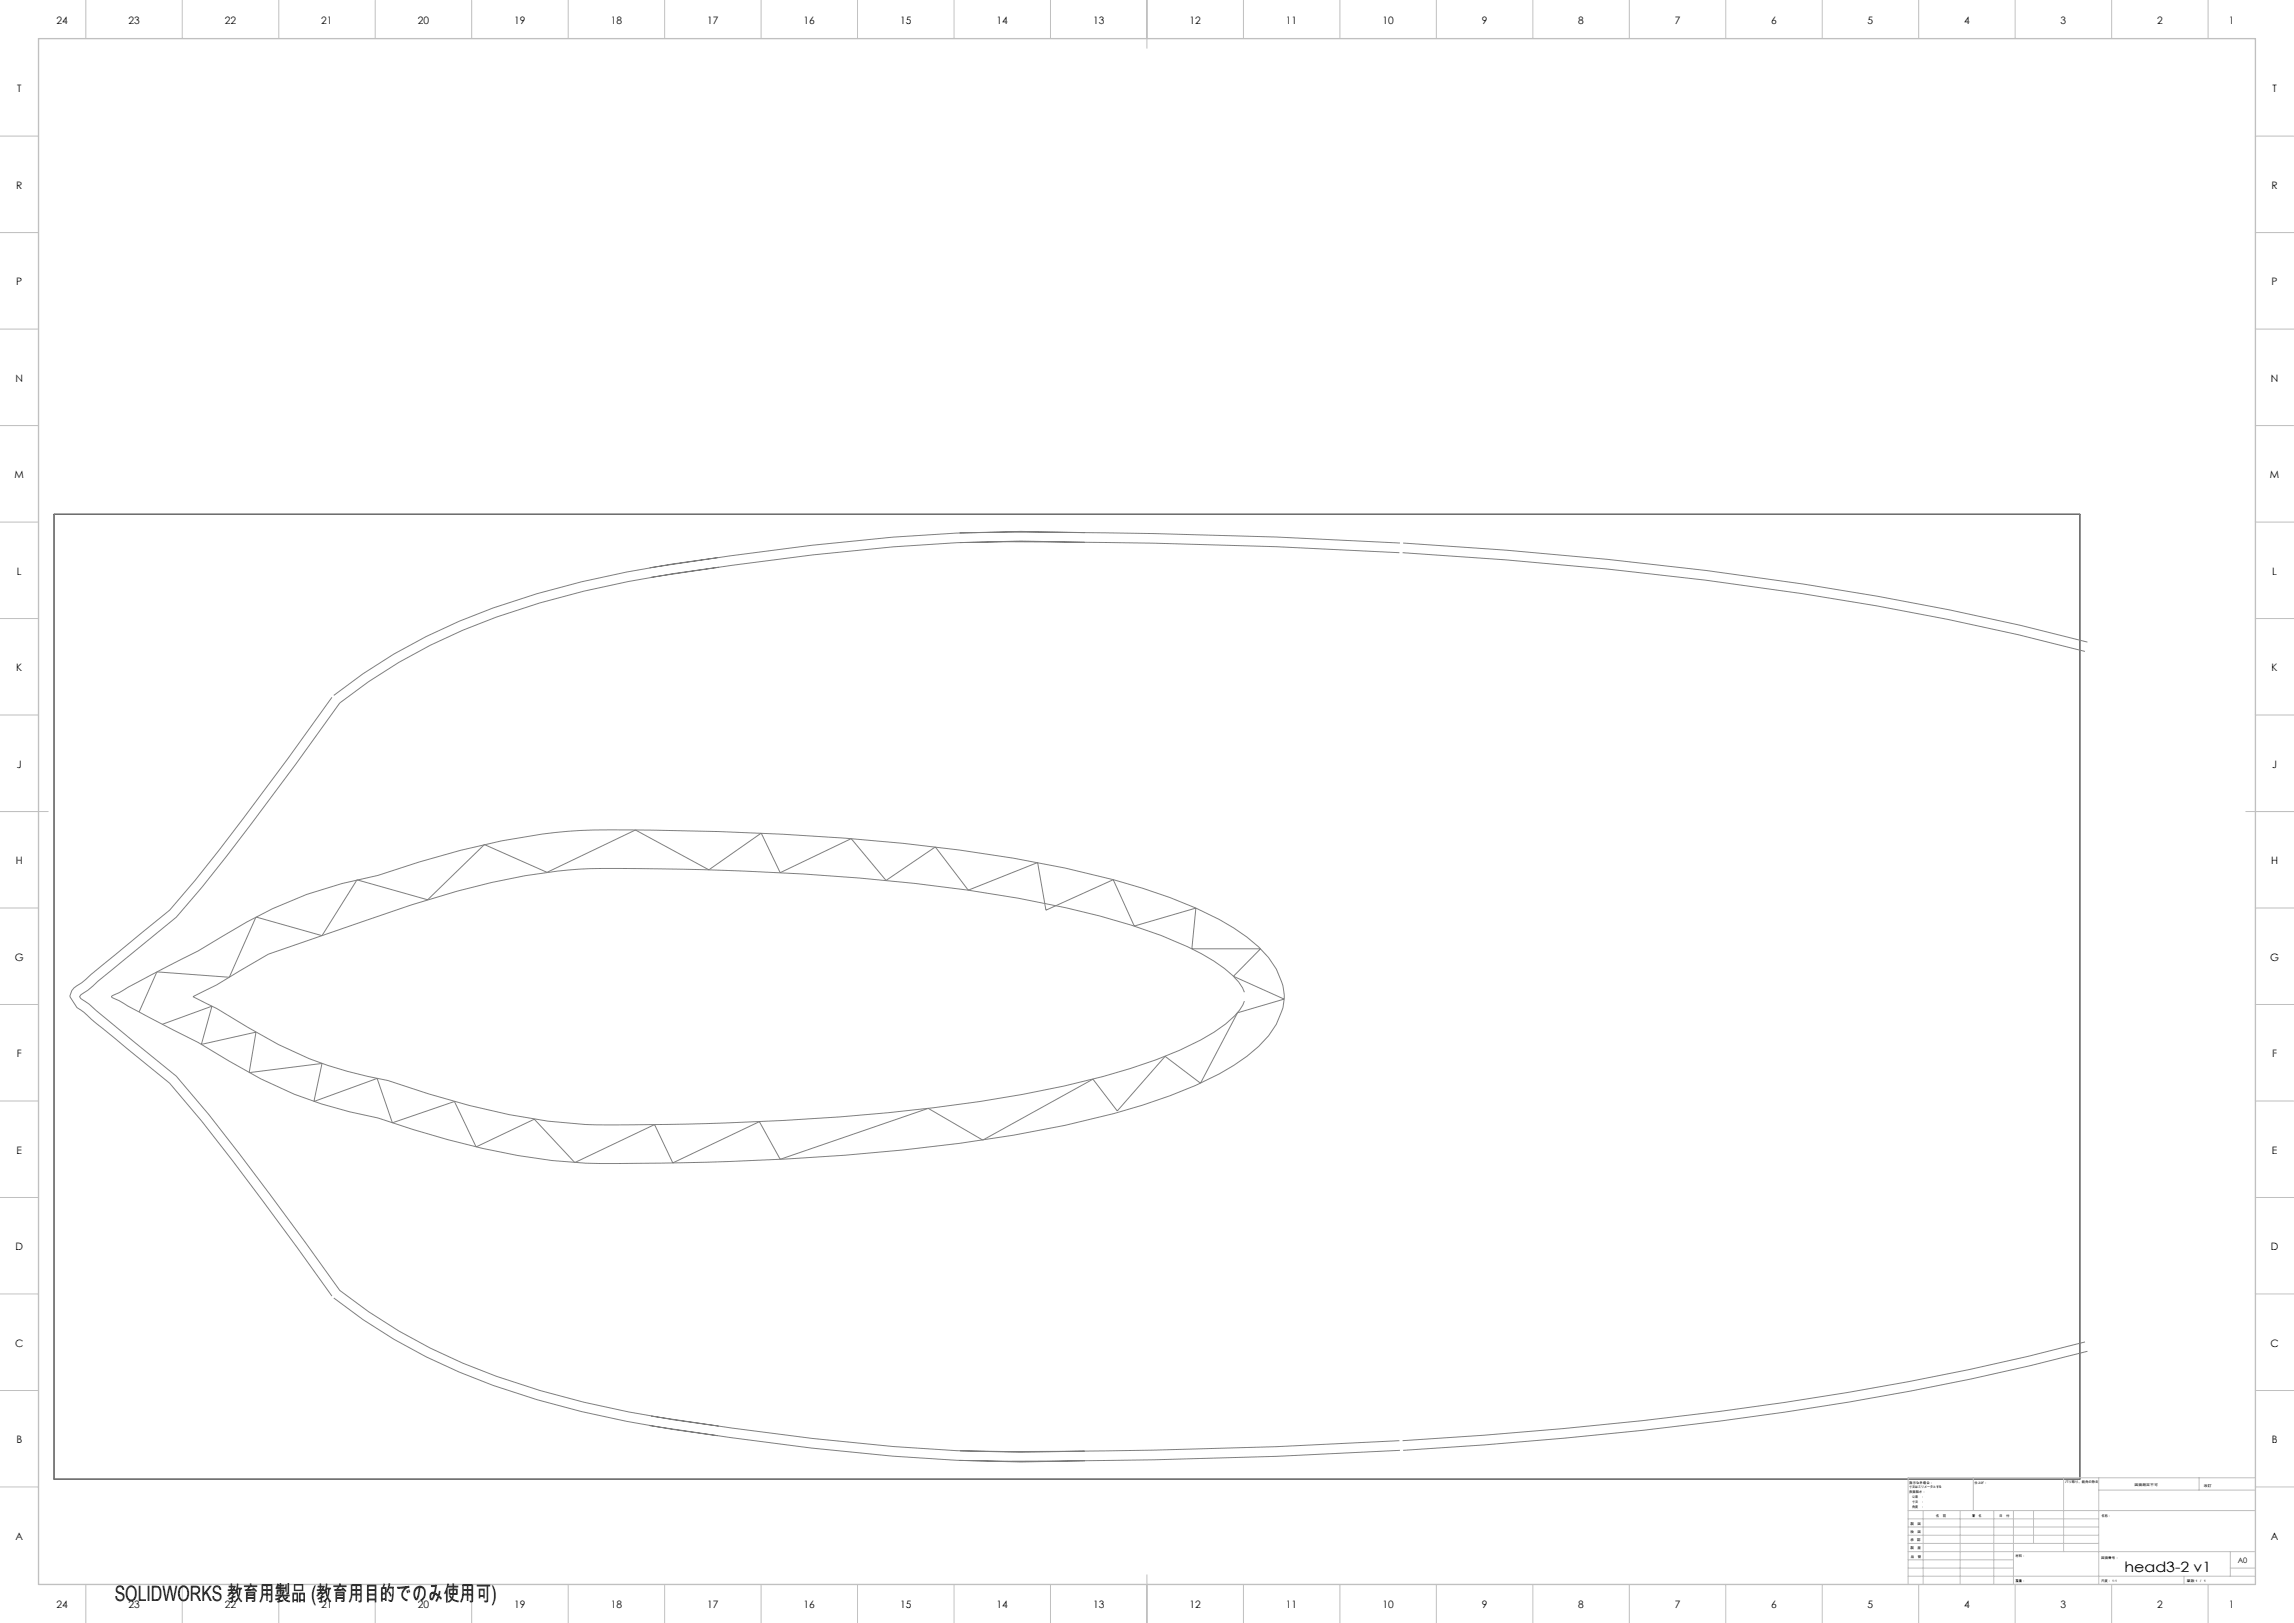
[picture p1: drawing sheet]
<svg xmlns="http://www.w3.org/2000/svg" width="1189mm" height="841mm" viewBox="0 0 1189 841" stroke-linecap="round" stroke-linejoin="round" font-family="sans-serif">
<defs><g id="words">
<text font-size="11" x="59" y="830">SOLIDWORKS 教育用製品 (教育用目的でのみ使用可)</text>
<text font-size="7.4" x="1101" y="815">head3-2 v1</text>
<g font-size="5.3">
<text x="29" y="12">24</text>
<text x="67" y="12">23</text>
<text x="117" y="12">22</text>
<text x="167" y="12">21</text>
<text x="217" y="12">20</text>
<text x="267" y="12">19</text>
<text x="317" y="12">18</text>
<text x="367" y="12">17</text>
<text x="417" y="12">16</text>
<text x="467" y="12">15</text>
<text x="517" y="12">14</text>
<text x="567" y="12">13</text>
<text x="617" y="12">12</text>
<text x="667" y="12">11</text>
<text x="717" y="12">10</text>
<text x="768" y="12">9</text>
<text x="818" y="12">8</text>
<text x="868" y="12">7</text>
<text x="918" y="12">6</text>
<text x="968" y="12">5</text>
<text x="1018" y="12">4</text>
<text x="1068" y="12">3</text>
<text x="1118" y="12">2</text>
<text x="1155" y="12">1</text>
<text x="9" y="48">T</text>
<text x="1178" y="48">T</text>
<text x="8" y="98">R</text>
<text x="1177" y="98">R</text>
<text x="8" y="148">P</text>
<text x="1177" y="148">P</text>
<text x="8" y="198">N</text>
<text x="1177" y="198">N</text>
<text x="8" y="248">M</text>
<text x="1177" y="248">M</text>
<text x="9" y="298">L</text>
<text x="1178" y="298">L</text>
<text x="8" y="348">K</text>
<text x="1177" y="348">K</text>
<text x="9" y="398">J</text>
<text x="1178" y="398">J</text>
<text x="8" y="448">H</text>
<text x="1177" y="448">H</text>
<text x="8" y="498">G</text>
<text x="1177" y="498">G</text>
<text x="9" y="548">F</text>
<text x="1178" y="548">F</text>
<text x="9" y="598">E</text>
<text x="1178" y="598">E</text>
<text x="8" y="648">D</text>
<text x="1177" y="648">D</text>
<text x="8" y="698">C</text>
<text x="1177" y="698">C</text>
<text x="8" y="748">B</text>
<text x="1177" y="748">B</text>
<text x="8" y="798">A</text>
<text x="1177" y="798">A</text>
<text x="29" y="833">24</text>
<text x="67" y="833">23</text>
<text x="117" y="833">22</text>
<text x="167" y="833">21</text>
<text x="217" y="833">20</text>
<text x="267" y="833">19</text>
<text x="317" y="833">18</text>
<text x="367" y="833">17</text>
<text x="417" y="833">16</text>
<text x="467" y="833">15</text>
<text x="517" y="833">14</text>
<text x="567" y="833">13</text>
<text x="617" y="833">12</text>
<text x="667" y="833">11</text>
<text x="717" y="833">10</text>
<text x="768" y="833">9</text>
<text x="818" y="833">8</text>
<text x="868" y="833">7</text>
<text x="918" y="833">6</text>
<text x="968" y="833">5</text>
<text x="1018" y="833">4</text>
<text x="1068" y="833">3</text>
<text x="1118" y="833">2</text>
<text x="1155" y="833">1</text>
</g>
<text font-size="3.9" x="1160" y="810">A0</text>
<g font-size="1.7">
<text x="990" y="769">指示なき場合：</text>
<text x="990" y="771">寸法はミリメータとする</text>
<text x="990" y="774">表面粗さ：</text>
<text x="1023" y="769">仕上げ：</text>
<text x="1070" y="769">バリ取り、鋭角の除去</text>
<text x="1106" y="770">図面測定不可</text>
<text x="1142" y="770">改訂</text>
<text x="990" y="776">公差　：</text>
<text x="990" y="779">寸法　：</text>
<text x="990" y="781">角度　：</text>
<text x="990" y="790">製　図</text>
<text x="1003" y="786">名　前</text>
<text x="1019" y="786">署　名</text>
<text x="1036" y="786">日　付</text>
<text x="1089" y="786">名称：</text>
<text x="990" y="794">検　図</text>
<text x="990" y="799">承　認</text>
<text x="990" y="803">製　産</text>
<text x="990" y="807">品　管</text>
<text x="1045" y="807">材料：</text>
<text x="1089" y="808">図面番号：</text>
<text x="1045" y="820">重量：</text>
<text x="1089" y="820">尺度： 1:1</text>
<text x="1133" y="820">葉数 1 ／ 1</text>
</g>
</g></defs>
<path d="M28 266h1050v500h-1050z" fill="none" stroke="#000" stroke-width=".52"/>
<g fill="none" stroke="#808080" stroke-width=".52">
<path d="M28 266h1050v500h-1050zM497 276h26h75l64 2 64 3M562 276a884 884 0 0 0-142 7l-83 11M372 289a507 507 0 0 0-134 33 276 276 0 0 0-65 38M372 294a503 503 0 0 0-132 33 274 274 0 0 0-64 37 1545 1545 0 0 1-85 111l-50 41 50 42a1440 1440 0 0 1 85 111 294 294 0 0 0 104 51 586 586 0 0 0 92 19M498 281h25h75l64 2 63 3M562 281a869 869 0 0 0-141 7l-83 11M727 286a2030 2030 0 0 1 282 35l37 8 35 9M727 281a1961 1961 0 0 1 320 43l35 9M172 361a1561 1561 0 0 1-84 111l-48 39a7 7 0 0 0-4 5l4 6 4 3 44 36a1424 1424 0 0 1 84 111M58 516l28-15a354 354 0 0 0 42-23 212 212 0 0 1 68-24 382 382 0 0 1 105-24 1419 1419 0 0 1 196 10 532 532 0 0 1 109 25 139 139 0 0 1 46 26 36 36 0 0 1 14 26 38 38 0 0 1-14 25 128 128 0 0 1-46 26 440 440 0 0 1-81 20 1294 1294 0 0 1-194 15 301 301 0 0 1-99-12l-36-12a218 218 0 0 1-77-29l-16-10-37-19-8-4zM645 514a27 27 0 0 0-10-12 128 128 0 0 0-33-17 453 453 0 0 0-101-24 1300 1300 0 0 0-206-10 347 347 0 0 0-82 18l-74 25-27 16-12 6 12 7a252 252 0 0 0 58 29l10 3 21 5a390 390 0 0 0 102 23h13a1437 1437 0 0 0 192-12 412 412 0 0 0 103-27 82 82 0 0 0 31-21l3-4"/>
<path d="M72 524l9-20 38 2 14-31 34 10 18-29 37 10 29-28 33 14 45-22 38 21 28-19 9 20 37-17 18 21 26-17 17 22 36-14 4 25 35-16 11 24 32-9-2 21h35l-14 14 27 12-25 7-19 36-18-14-25 29-13-17-57 32-28-17-77 27-10-20-45 22-10-20-41 19-21-22-30 14-11-23-33 11-8-23-32 12 4-20-38 5 4-21-29 6 6-20-26 10M173 673a299 299 0 0 0 105 52 595 595 0 0 0 94 19M1081 695a1645 1645 0 0 1-271 45l-83 7M1082 700a1646 1646 0 0 1-271 45l-84 7M337 739a1489 1489 0 0 0 159 18l33 1 33-1M338 734a1501 1501 0 0 0 158 18l33 1 33-1M725 747l-63 3-64 1-75 1h-25M726 752l-64 3-64 1-75 1h-26"/>
</g>
<g fill="none" stroke="#c0c0c0" stroke-width=".52">
<path d="M44 0v20M94 0v20M144 0v20M194 0v20M244 0v20M294 0v20M344 0v20M394 0v20M444 0v20M494 0v20M544 0v20M594 0v25"/>
<path d="M644 0v20M694 0v20M744 0v20M794 0v20M844 0v20M894 0v20M944 0v20M994 0v20M1044 0v20M1094 0v20M1144 0v20M0 71h20"/>
<path d="M1169 71h20M0 121h20M1169 121h20M0 171h20M1169 171h20M0 221h20M1169 221h20M0 271h20M1169 271h20M0 321h20M1169 321h20M0 371h20"/>
<path d="M1169 371h20M0 421h25M1164 421h25M0 471h20M1169 471h20M0 521h20M1169 521h20M0 571h20M1169 571h20M0 621h20M1169 621h20M0 671h20"/>
<path d="M1169 671h20M0 721h20M1169 721h20M0 771h20M1023 766v17M1070 766v38M1088 766v55M1088 772h81M1140 766v6M1169 766h-180v55M1169 771h20M989 783h180"/>
<path d="M989 800h99M989 796h99M989 791h99M989 787h99M997 783v38M1016 783v38M1033 783v38M1044 783v38M1054 783v17M594 816v25M989 817h180M989 813h55"/>
<path d="M989 808h55M989 804h180M1132 817v4M1156 813h13M1156 804v13M44 821v20M94 821v20M144 821v20M194 821v20M244 821v20M294 821v20M344 821v20"/>
<path d="M394 821v20M444 821v20M494 821v20M544 821v20M644 821v20M694 821v20M744 821v20M794 821v20M844 821v20M894 821v20M944 821v20M994 821v20"/>
<path d="M1044 821v20M1094 821v20M1144 821v20"/>
</g>
<path d="M20 20h1149v801h-1149z" fill="none" stroke="#c0c0c0" stroke-width=".7"/>
<use href="#words"/>
</svg>
